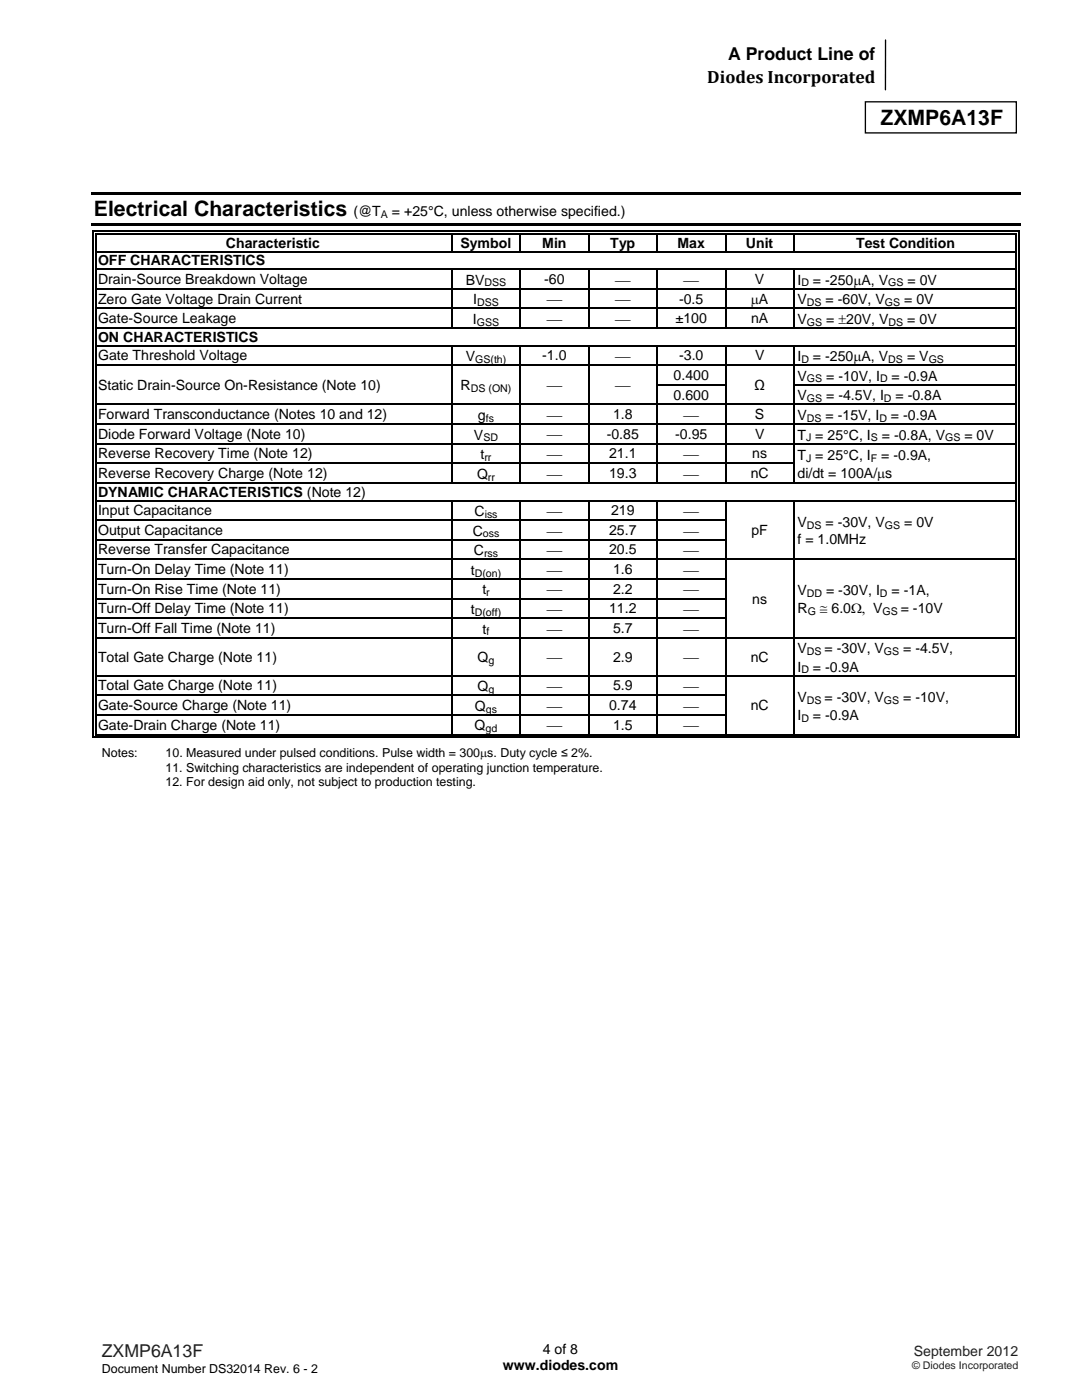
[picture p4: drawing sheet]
<svg xmlns="http://www.w3.org/2000/svg" width="216mm" height="279mm" viewBox="0 0 216 279" stroke-linecap="round" stroke-linejoin="round" font-family="sans-serif">
<defs><g id="words">
<g font-size="4.2">
<text x="175.7" y="24.9">ZXMP6A13F</text>
<text x="18.7" y="43.2">Electrical Characteristics</text>
</g>
<g font-size="3.5">
<text x="145.3" y="12">A Product Line of</text>
<text x="141.1" y="16.5">Diodes Incorporated</text>
</g>
<text font-size="3.5" fill="#231f20" x="20.3" y="270.9">ZXMP6A13F</text>
<g font-size="2.8">
<text x="70.5" y="43.2">(@T</text>
<text x="78.2" y="43.2">= +25°C, unless otherwise specified.)</text>
<text x="19.6" y="52.9">OFF CHARACTERISTICS</text>
<text x="45.1" y="49.4">Characteristic</text>
<text x="91.9" y="49.4">Symbol</text>
<text x="108.2" y="49.4">Min</text>
<text x="121.8" y="49.4">Typ</text>
<text x="135.2" y="49.4">Max</text>
<text x="148.8" y="49.4">Unit</text>
<text x="170.8" y="49.4">Test Condition</text>
<text x="19.6" y="56.7">Drain-Source Breakdown Voltage</text>
<text x="92.9" y="56.8">BV</text>
<text x="108.6" y="56.7">-60</text>
<text x="122.9" y="56.8">⎯</text>
<text x="136.5" y="56.8">⎯</text>
<text x="150.6" y="56.7">V</text>
<text x="159.1" y="56.8">I</text>
<text x="162.2" y="56.8">= -250μA, V</text>
<text x="181.1" y="56.8">= 0V</text>
<text x="19.6" y="60.6">Zero Gate Voltage Drain Current</text>
<text x="19.6" y="64.5">Gate-Source Leakage</text>
<text x="94.4" y="64.6">I</text>
<text x="94.4" y="60.7">I</text>
<text x="109.2" y="60.7">⎯</text>
<text x="109.2" y="64.6">⎯</text>
<text x="122.9" y="60.7">⎯</text>
<text x="122.9" y="64.6">⎯</text>
<text x="134.8" y="64.5">±100</text>
<text x="135.5" y="60.6">-0.5</text>
<text x="149.8" y="60.7">μA</text>
<text x="149.9" y="64.5">nA</text>
<text x="159.1" y="60.7">V</text>
<text x="159.1" y="64.6">V</text>
<text x="164.7" y="60.7">= -60V, V</text>
<text x="164.9" y="64.6">= ±20V, V</text>
<text x="180.4" y="60.7">= 0V</text>
<text x="181" y="64.6">= 0V</text>
<text x="19.6" y="68.2">ON CHARACTERISTICS</text>
<text x="19.6" y="71.9">Gate Threshold Voltage</text>
<text x="108.2" y="71.9">-1.0</text>
<text x="135.5" y="71.9">-3.0</text>
<text x="150.7" y="71.9">V</text>
<text x="19.6" y="77.8">Static Drain-Source On-Resistance (Note 10)</text>
<text x="91.9" y="77.9">R</text>
<text x="92.9" y="72.1">V</text>
<text x="109.2" y="77.9">⎯</text>
<text x="122.9" y="72">⎯</text>
<text x="122.9" y="77.9">⎯</text>
<text x="134.4" y="75.8">0.400</text>
<text x="150.5" y="77.8">Ω</text>
<text x="159.1" y="76">V</text>
<text x="159.1" y="72.1">I</text>
<text x="162.2" y="72.1">= -250μA, V</text>
<text x="164.9" y="76">= -10V, I</text>
<text x="177.9" y="76">= -0.9A</text>
<text x="181" y="72.1">= V</text>
<text x="19.6" y="83.7">Forward Transconductance (Notes 10 and 12)</text>
<text x="95.4" y="83.8">g</text>
<text x="109.2" y="83.8">⎯</text>
<text x="122.3" y="83.7">1.8</text>
<text x="134.4" y="79.8">0.600</text>
<text x="136.5" y="83.8">⎯</text>
<text x="150.6" y="83.7">S</text>
<text x="159.1" y="83.8">V</text>
<text x="159.1" y="79.9">V</text>
<text x="164.7" y="83.8">= -15V, I</text>
<text x="164.9" y="79.9">= -4.5V, I</text>
<text x="177.8" y="83.8">= -0.9A</text>
<text x="178.7" y="79.9">= -0.8A</text>
<text x="19.6" y="87.6">Diode Forward Voltage (Note 10)</text>
<text x="94.6" y="87.7">V</text>
<text x="109.2" y="87.7">⎯</text>
<text x="121.1" y="87.6">-0.85</text>
<text x="134.7" y="87.6">-0.95</text>
<text x="150.7" y="87.6">V</text>
<text x="159.1" y="87.7">T = 25°C, I</text>
<text x="176" y="87.7">= -0.8A, V</text>
<text x="192.4" y="87.7">= 0V</text>
<text x="19.6" y="91.5">Reverse Recovery Time (Note 12)</text>
<text x="19.6" y="95.4">Reverse Recovery Charge (Note 12)</text>
<text x="95.2" y="95.5">Q</text>
<text x="95.9" y="91.6">t</text>
<text x="109.2" y="91.6">⎯</text>
<text x="109.2" y="95.5">⎯</text>
<text x="121.5" y="91.5">21.1</text>
<text x="121.5" y="95.4">19.3</text>
<text x="136.5" y="91.6">⎯</text>
<text x="136.5" y="95.5">⎯</text>
<text x="149.8" y="95.4">nC</text>
<text x="150.1" y="91.5">ns</text>
<text x="159.1" y="95.4">di/dt = 100A/μs</text>
<text x="159.1" y="91.9">T = 25°C, I</text>
<text x="175.9" y="91.9">= -0.9A,</text>
<text x="19.6" y="99.1">DYNAMIC CHARACTERISTICS (Note 12)</text>
<text x="19.6" y="102.8">Input Capacitance</text>
<text x="19.6" y="106.7">Output Capacitance</text>
<text x="94.3" y="106.9">C</text>
<text x="94.7" y="103">C</text>
<text x="109.2" y="103">⎯</text>
<text x="109.2" y="106.9">⎯</text>
<text x="121.5" y="106.7">25.7</text>
<text x="121.9" y="102.8">219</text>
<text x="136.5" y="103">⎯</text>
<text x="136.5" y="106.9">⎯</text>
<text x="149.9" y="106.7">pF</text>
<text x="159.1" y="105.3">V</text>
<text x="164.7" y="105.3">= -30V, V</text>
<text x="180.4" y="105.3">= 0V</text>
<text x="19.6" y="110.7">Reverse Transfer Capacitance</text>
<text x="94.6" y="110.8">C</text>
<text x="109.2" y="110.8">⎯</text>
<text x="121.5" y="110.7">20.5</text>
<text x="136.5" y="110.8">⎯</text>
<text x="159.1" y="108.6">f = 1.0MHz</text>
<text x="19.6" y="114.6">Turn-On Delay Time (Note 11)</text>
<text x="19.6" y="118.5">Turn-On Rise Time (Note 11)</text>
<text x="93.9" y="114.7">t</text>
<text x="96.2" y="118.6">t</text>
<text x="109.2" y="114.7">⎯</text>
<text x="109.2" y="118.6">⎯</text>
<text x="122.3" y="114.6">1.6</text>
<text x="122.3" y="118.5">2.2</text>
<text x="136.5" y="114.7">⎯</text>
<text x="136.5" y="118.6">⎯</text>
<text x="159.1" y="118.8">V</text>
<text x="164.8" y="118.8">= -30V, I</text>
<text x="177.9" y="118.8">= -1A,</text>
<text x="19.6" y="122.4">Turn-Off Delay Time (Note 11)</text>
<text x="93.9" y="122.5">t</text>
<text x="109.2" y="122.5">⎯</text>
<text x="121.5" y="122.4">11.2</text>
<text x="136.5" y="122.5">⎯</text>
<text x="150.1" y="120.5">ns</text>
<text x="159.1" y="122.4">R</text>
<text x="163.6" y="122.4">≅ 6.0Ω, V</text>
<text x="179.7" y="122.4">= -10V</text>
<text x="19.6" y="126.3">Turn-Off Fall Time (Note 11)</text>
<text x="96.3" y="126.4">t</text>
<text x="109.2" y="126.4">⎯</text>
<text x="122.3" y="126.3">5.7</text>
<text x="136.5" y="126.4">⎯</text>
<text x="159.1" y="130.4">V</text>
<text x="164.5" y="130.4">= -30V, V</text>
<text x="180.2" y="130.4">= -4.5V,</text>
<text x="19.6" y="132.1">Total Gate Charge (Note 11)</text>
<text x="19.6" y="137.8">Total Gate Charge (Note 11)</text>
<text x="95.3" y="132.2">Q</text>
<text x="95.3" y="137.9">Q</text>
<text x="109.2" y="132.2">⎯</text>
<text x="109.2" y="137.9">⎯</text>
<text x="122.3" y="132.1">2.9</text>
<text x="122.3" y="137.8">5.9</text>
<text x="136.5" y="132.2">⎯</text>
<text x="136.5" y="137.9">⎯</text>
<text x="149.8" y="132.1">nC</text>
<text x="159.1" y="134">I</text>
<text x="162.2" y="134">= -0.9A</text>
<text x="19.6" y="141.7">Gate-Source Charge (Note 11)</text>
<text x="94.8" y="141.9">Q</text>
<text x="109.2" y="141.8">⎯</text>
<text x="121.5" y="141.7">0.74</text>
<text x="136.5" y="141.8">⎯</text>
<text x="149.8" y="141.7">nC</text>
<text x="159.1" y="143.7">I</text>
<text x="159.1" y="140">V</text>
<text x="162.2" y="143.7">= -0.9A</text>
<text x="164.5" y="140">= -30V, V</text>
<text x="180.2" y="140">= -10V,</text>
<text x="19.6" y="145.6">Gate-Drain Charge (Note 11)</text>
<text x="94.7" y="145.8">Q</text>
<text x="109.2" y="145.8">⎯</text>
<text x="122.3" y="145.6">1.5</text>
<text x="136.5" y="145.8">⎯</text>
<text x="100.3" y="273.5">www.diodes.com</text>
<text x="108.3" y="270.2">4 of 8</text>
</g>
<text font-size="2.8" fill="#231f20" x="182.3" y="270.6">September 2012</text>
<g font-size="2.5">
<text x="20.3" y="151.2">Notes:</text>
<text x="33" y="154">11. Switching characteristics are independent of operating junction temperature.</text>
<text x="33" y="151.2">10. Measured under pulsed conditions. Pulse width = 300μs. Duty cycle ≤ 2%.</text>
<text x="33" y="156.8">12. For design aid only, not subject to production testing.</text>
<text x="20.3" y="274">Document Number DS32014 Rev. 6 - 2</text>
</g>
<g font-size="2.1">
<text x="76" y="43.5">A</text>
<text x="96.7" y="57.2">DSS</text>
<text x="159.9" y="57.2">D</text>
<text x="177.2" y="57.2">GS</text>
<text x="95.1" y="65">GSS</text>
<text x="95.2" y="61.1">DSS</text>
<text x="161" y="61.1">DS</text>
<text x="161" y="65">GS</text>
<text x="176.6" y="61.1">GS</text>
<text x="177.3" y="65">DS</text>
<text x="94.8" y="72.4">GS(th)</text>
<text x="159.9" y="72.4">D</text>
<text x="161" y="76.3">GS</text>
<text x="175.6" y="76.3">D</text>
<text x="177.2" y="72.4">DS</text>
<text x="185.3" y="72.4">GS</text>
<text x="93.9" y="78.3">DS (ON)</text>
<text x="161" y="80.2">GS</text>
<text x="176.4" y="80.2">D</text>
<text x="96.5" y="88.1">SD</text>
<text x="96.9" y="84.2">fs</text>
<text x="160.8" y="88.1">J</text>
<text x="161" y="84.2">DS</text>
<text x="173.8" y="88.1">S</text>
<text x="175.5" y="84.2">D</text>
<text x="188.6" y="88.1">GS</text>
<text x="96.7" y="92">rr</text>
<text x="97.4" y="95.9">rr</text>
<text x="160.8" y="92.2">J</text>
<text x="173.8" y="92.2">F</text>
<text x="96.4" y="107.3">oss</text>
<text x="96.7" y="103.3">iss</text>
<text x="161" y="105.6">DS</text>
<text x="176.6" y="105.6">GS</text>
<text x="96.6" y="111.1">rss</text>
<text x="94.7" y="115.1">D(on)</text>
<text x="97" y="119">r</text>
<text x="161" y="119.1">DD</text>
<text x="175.6" y="119.1">D</text>
<text x="94.7" y="122.9">D(off)</text>
<text x="161.2" y="122.8">G</text>
<text x="176.1" y="122.8">GS</text>
<text x="97.1" y="126.8">f</text>
<text x="161" y="130.7">DS</text>
<text x="176.4" y="130.7">GS</text>
<text x="97.5" y="132.6">g</text>
<text x="159.9" y="134.4">D</text>
<text x="96.9" y="142.2">gs</text>
<text x="97.5" y="138.3">g</text>
<text x="161" y="140.4">DS</text>
<text x="176.4" y="140.4">GS</text>
<text x="96.9" y="146.1">gd</text>
<text x="159.9" y="144">D</text>
</g>
<text font-size="2.1" fill="#231f20" x="182" y="273.2">© Diodes Incorporated</text>
</g></defs>
<path d="M176.7 8v9.9" fill="none" stroke="#000" stroke-width=".26"/>
<path d="M172.7 20.3h30.1v6.2h-30.1z" fill="#fff"/>
<path d="M172.7 20.3h30.1v6.2h-30.1z" fill="none" stroke="#000" stroke-width=".26"/>
<g fill="#000">
<path d="M18.2 38.4h185.5v.5h-185.5zM18.2 44.4h185.5v.6h-185.5zM18.5 46h.2v.8h-.2zM18.5 46h.7v.3h-.7zM18.5 50.1h.2v.3h-.2zM18.5 53.6h.2v.3h-.2zM18.5 57.5h.2v.3h-.2zM19 46.5h.2v.3h-.2zM19 50.1h.2v.3h-.2zM19 53.6h.2v.3h-.2zM19 57.5h.2v.3h-.2zM90 46.8h.3z"/>
<path d="M90 46h.8v.3h-.8zM90 46.5h.8v.3h-.8zM90 53.6h.3v.3h-.3zM90 57.5h.3v.3h-.3zM103.7 46.8h.2zM103.7 46h.8v.3h-.8zM103.7 46.5h.8v.3h-.8zM103.7 53.6h.2v.3h-.2zM103.7 57.5h.2v.3h-.2zM117.3 46.8h.3zM117.3 46h.8v.3h-.8zM117.3 46.5h.8v.3h-.8z"/>
<path d="M117.3 53.6h.3v.3h-.3zM117.3 57.5h.3v.3h-.3zM131 46.8h.3zM131 46h.8v.3h-.8zM131 46.5h.8v.3h-.8zM131 53.6h.3v.3h-.3zM131 57.5h.3v.3h-.3zM144.7 46.8h.2zM144.7 46h.7v.3h-.7zM144.7 46.5h.7v.3h-.7zM144.7 53.6h.2v.3h-.2zM144.7 57.5h.2v.3h-.2z"/>
<path d="M158.3 46.8h.3zM158.3 46h.8v.3h-.8zM158.3 46.5h.8v.3h-.8zM158.3 53.6h.3v.3h-.3zM158.3 57.5h.3v.3h-.3zM202.6 46h.8v.3h-.8zM202.6 46.5h.3v.3h-.3zM202.6 50.1h.3v.3h-.3zM202.6 53.6h.3v.3h-.3zM202.6 57.5h.3v.3h-.3zM203.1 46h.3v.8h-.3zM203.1 50.1h.3v.3h-.3z"/>
<path d="M203.1 53.6h.3v.3h-.3zM203.1 57.5h.3v.3h-.3zM18.5 61.4h.2v.3h-.2zM18.5 65.3h.2v.3h-.2zM18.5 68.8h.2v.3h-.2zM18.5 72.7h.2v.3h-.2zM18.5 76.7h.2v.2h-.2zM19 61.4h.2v.3h-.2zM19 65.3h.2v.3h-.2zM19 68.8h.2v.3h-.2zM19 72.7h.2v.3h-.2zM19 76.7h.2v.2h-.2z"/>
<path d="M90 61.4h.3v.3h-.3zM90 68.8h.3v.3h-.3zM90 72.7h.3v.3h-.3zM90 76.7h.3v.2h-.3zM103.7 61.4h.2v.3h-.2zM103.7 68.8h.2v.3h-.2zM103.7 72.7h.2v.3h-.2zM103.7 76.7h.2v.2h-.2zM117.3 61.4h.3v.3h-.3zM117.3 68.8h.3v.3h-.3zM117.3 72.7h.3v.3h-.3zM117.3 76.7h.3v.2h-.3z"/>
<path d="M131 61.4h.3v.3h-.3zM131 68.8h.3v.3h-.3zM131 72.7h.3v.3h-.3zM131 76.7h.3v.2h-.3zM144.7 61.4h.2v.3h-.2zM144.7 68.8h.2v.3h-.2zM144.7 72.7h.2v.3h-.2zM144.7 76.7h.2v.2h-.2zM158.3 61.4h.3v.3h-.3zM158.3 68.8h.3v.3h-.3zM158.3 72.7h.3v.3h-.3zM158.3 76.7h.3v.2h-.3z"/>
<path d="M202.6 61.4h.3v.3h-.3zM202.6 65.3h.3v.3h-.3zM202.6 68.8h.3v.3h-.3zM202.6 72.7h.3v.3h-.3zM202.6 76.7h.3v.2h-.3zM203.1 61.4h.3v.3h-.3zM203.1 65.3h.3v.3h-.3zM203.1 68.8h.3v.3h-.3zM203.1 72.7h.3v.3h-.3zM203.1 76.7h.3v.2h-.3zM18.5 80.6h.2v.3h-.2zM18.5 84.5h.2v.3h-.2z"/>
<path d="M18.5 88.4h.2v.3h-.2zM18.5 92.3h.2v.3h-.2zM18.5 96.2h.2v.3h-.2zM19 80.6h.2v.3h-.2zM19 84.5h.2v.3h-.2zM19 88.4h.2v.3h-.2zM19 92.3h.2v.3h-.2zM19 96.2h.2v.3h-.2zM90 80.6h.3v.3h-.3zM90 84.5h.3v.3h-.3zM90 88.4h.3v.3h-.3zM90 92.3h.3v.3h-.3z"/>
<path d="M103.7 80.6h.2v.3h-.2zM103.7 84.5h.2v.3h-.2zM103.7 88.4h.2v.3h-.2zM103.7 92.3h.2v.3h-.2zM117.3 80.6h.3v.3h-.3zM117.3 84.5h.3v.3h-.3zM117.3 88.4h.3v.3h-.3zM117.3 92.3h.3v.3h-.3zM131 80.6h.3v.3h-.3zM131 84.5h.3v.3h-.3zM131 88.4h.3v.3h-.3zM131 92.3h.3v.3h-.3z"/>
<path d="M144.7 80.6h.2v.3h-.2zM144.7 84.5h.2v.3h-.2zM144.7 88.4h.2v.3h-.2zM144.7 92.3h.2v.3h-.2zM158.3 80.6h.3v.3h-.3zM158.3 84.5h.3v.3h-.3zM158.3 88.4h.3v.3h-.3zM158.3 92.3h.3v.3h-.3zM202.6 80.6h.3v.3h-.3zM202.6 84.5h.3v.3h-.3zM202.6 88.4h.3v.3h-.3zM202.6 92.3h.3v.3h-.3z"/>
<path d="M202.6 96.2h.3v.3h-.3zM203.1 80.6h.3v.3h-.3zM203.1 84.5h.3v.3h-.3zM203.1 88.4h.3v.3h-.3zM203.1 92.3h.3v.3h-.3zM203.1 96.2h.3v.3h-.3zM18.5 99.8h.2v.2h-.2zM18.5 103.7h.2v.2h-.2zM18.5 107.6h.2v.3h-.2zM18.5 111.5h.2v.3h-.2zM18.5 115.4h.2v.3h-.2zM18.5 119.3h.2v.3h-.2z"/>
<path d="M19 99.8h.2v.2h-.2zM19 103.7h.2v.2h-.2zM19 107.6h.2v.3h-.2zM19 111.5h.2v.3h-.2zM19 115.4h.2v.3h-.2zM19 119.3h.2v.3h-.2zM90 99.8h.3v.2h-.3zM90 103.7h.3v.2h-.3zM90 107.6h.3v.3h-.3zM90 111.5h.3v.3h-.3zM90 115.4h.3v.3h-.3zM90 119.3h.3v.3h-.3z"/>
<path d="M103.7 99.8h.2v.2h-.2zM103.7 103.7h.2v.2h-.2zM103.7 107.6h.2v.3h-.2zM103.7 111.5h.2v.3h-.2zM103.7 115.4h.2v.3h-.2zM103.7 119.3h.2v.3h-.2zM117.3 99.8h.3v.2h-.3zM117.3 103.7h.3v.2h-.3zM117.3 107.6h.3v.3h-.3zM117.3 111.5h.3v.3h-.3zM117.3 115.4h.3v.3h-.3zM117.3 119.3h.3v.3h-.3z"/>
<path d="M131 99.8h.3v.2h-.3zM131 103.7h.3v.2h-.3zM131 107.6h.3v.3h-.3zM131 111.5h.3v.3h-.3zM131 115.4h.3v.3h-.3zM131 119.3h.3v.3h-.3zM144.7 99.8h.2v.2h-.2zM144.7 103.7h.2v.2h-.2zM144.7 107.6h.2v.3h-.2zM144.7 111.5h.2v.3h-.2zM144.7 115.4h.2v.3h-.2zM144.7 119.3h.2v.3h-.2z"/>
<path d="M158.3 99.8h.3v.2h-.3zM158.3 103.7h.3v.2h-.3zM158.3 107.6h.3v.3h-.3zM158.3 111.5h.3v.3h-.3zM158.3 115.4h.3v.3h-.3zM158.3 119.3h.3v.3h-.3zM202.6 99.8h.3v.2h-.3zM202.6 103.7h.3v.2h-.3zM202.6 107.6h.3v.3h-.3zM202.6 111.5h.3v.3h-.3zM202.6 115.4h.3v.3h-.3zM202.6 119.3h.3v.3h-.3z"/>
<path d="M203.1 99.8h.3v.2h-.3zM203.1 103.7h.3v.2h-.3zM203.1 107.6h.3v.3h-.3zM203.1 111.5h.3v.3h-.3zM203.1 115.4h.3v.3h-.3zM203.1 119.3h.3v.3h-.3zM18.5 123.3h.2v.2h-.2zM18.5 127.2h.2v.2h-.2zM18.5 134.7h.2v.3h-.2zM18.5 138.6h.2v.3h-.2zM19 123.3h.2v.2h-.2zM19 127.2h.2v.2h-.2z"/>
<path d="M19 134.7h.2v.3h-.2zM19 138.6h.2v.3h-.2zM90 123.3h.3v.2h-.3zM90 127.2h.3v.2h-.3zM90 134.7h.3v.3h-.3zM90 138.6h.3v.3h-.3zM103.7 123.3h.2v.2h-.2zM103.7 127.2h.2v.2h-.2zM103.7 134.7h.2v.3h-.2zM103.7 138.6h.2v.3h-.2zM117.3 123.3h.3v.2h-.3zM117.3 127.2h.3v.2h-.3z"/>
<path d="M117.3 134.7h.3v.3h-.3zM117.3 138.6h.3v.3h-.3zM131 123.3h.3v.2h-.3zM131 127.2h.3v.2h-.3zM131 134.7h.3v.3h-.3zM131 138.6h.3v.3h-.3zM144.7 123.3h.2v.2h-.2zM144.7 127.2h.2v.2h-.2zM144.7 134.7h.2v.3h-.2zM144.7 138.6h.2v.3h-.2zM158.3 123.3h.3v.2h-.3zM158.3 127.2h.3v.2h-.3z"/>
<path d="M158.3 134.7h.3v.3h-.3zM158.3 138.6h.3v.3h-.3zM202.6 123.3h.3v.2h-.3zM202.6 127.2h.3v.2h-.3zM202.6 134.7h.3v.3h-.3zM202.6 138.6h.3v.3h-.3zM203.1 123.3h.3v.2h-.3zM203.1 127.2h.3v.2h-.3zM203.1 134.7h.3v.3h-.3zM203.1 138.6h.3v.3h-.3zM18.5 142.6h.2v.2h-.2zM18.5 147h.7v.3h-.7z"/>
<path d="M19 142.6h.2v.2h-.2zM19 146.5h.2v.3h-.2zM90 142.6h.3v.2h-.3zM90 146.5h.8v.3h-.8zM103.7 142.6h.2v.2h-.2zM103.7 146.5h.8v.3h-.8zM117.3 142.6h.3v.2h-.3zM117.3 146.5h.8v.3h-.8zM131 142.6h.3v.2h-.3zM131 146.5h.8v.3h-.8zM144.7 142.6h.2v.2h-.2zM144.7 146.5h.7v.3h-.7z"/>
<path d="M158.3 142.6h.3v.2h-.3zM158.3 146.5h.8v.3h-.8zM202.6 142.6h.3v.2h-.3zM202.6 147h.8v.3h-.8zM202.6 146.5h.3v.3h-.3zM203.1 142.6h.3v.2h-.3zM203.1 146.5h.3v.8h-.3z"/>
</g>
<g fill="none" stroke="#000" stroke-width=".25">
<path d="M18.6 46.8v3.3M18.6 50.4v3.2M18.6 53.9v3.6M18.6 57.8v3.6M19.1 46.8v3.3M19.1 50.4v3.2M19.1 53.9v3.6M19.1 57.8v3.6M19.2 46.2h70.8M19.2 46.7h70.8M19.2 50.2h183.4M19.2 53.7h70.8"/>
<path d="M19.2 57.6h70.8M90.2 46.8v3.3M90.2 53.9v3.6M90.2 57.8v3.6M90.3 53.7h13.4M90.3 57.6h13.4M90.8 46.2h12.9M90.8 46.7h12.9M103.8 46.8v3.3M103.8 53.9v3.6M103.8 57.8v3.6M103.9 53.7h13.4"/>
<path d="M103.9 57.6h13.4M104.5 46.2h12.8M104.5 46.7h12.8M117.5 46.8v3.3M117.5 53.9v3.6M117.5 57.8v3.6M117.6 53.7h13.4M117.6 57.6h13.4M118.1 46.2h12.9M118.1 46.7h12.9M131.1 46.8v3.3M131.1 53.9v3.6"/>
<path d="M131.1 57.8v3.6M131.3 53.7h13.4M131.3 57.6h13.4M131.8 46.2h12.9M131.8 46.7h12.9M144.8 46.8v3.3M144.8 53.9v3.6M144.8 57.8v3.6M144.9 53.7h13.4M144.9 57.6h13.4M145.4 46.2h12.9M145.4 46.7h12.9"/>
<path d="M158.4 46.8v3.3M158.4 53.9v3.6M158.4 57.8v3.6M158.6 53.7h44M158.6 57.6h44M159.1 46.2h43.5M159.1 46.7h43.5M202.8 46.8v3.3M202.8 50.4v3.2M202.8 53.9v3.6M202.8 57.8v3.6M203.3 46.8v3.3"/>
<path d="M203.3 50.4v3.2M203.3 53.9v3.6M203.3 57.8v3.6M18.6 61.7v3.6M18.6 65.6v3.2M18.6 69.1v3.6M18.6 73v3.7M18.6 76.9v3.7M19.1 61.7v3.6M19.1 65.6v3.2M19.1 69.1v3.6M19.1 73v3.7"/>
<path d="M19.1 76.9v3.7M19.2 61.6h70.8M19.2 65.4h183.4M19.2 69h70.8M19.2 72.9h70.8M90.2 61.7v3.6M90.2 69.1v3.6M90.2 73v3.7M90.2 76.9v3.7M90.3 61.6h13.4M90.3 69h13.4M90.3 72.9h13.4"/>
<path d="M103.8 61.7v3.6M103.8 69.1v3.6M103.8 73v3.7M103.8 76.9v3.7M103.9 61.6h13.4M103.9 69h13.4M103.9 72.9h13.4M117.5 61.7v3.6M117.5 69.1v3.6M117.5 73v3.7M117.5 76.9v3.7M117.6 61.6h13.4"/>
<path d="M117.6 69h13.4M117.6 72.9h13.4M131.1 61.7v3.6M131.1 69.1v3.6M131.1 73v3.7M131.1 76.9v3.7M131.3 61.6h13.4M131.3 69h13.4M131.3 72.9h13.4M131.3 76.8h13.4M144.8 61.7v3.6M144.8 69.1v3.6"/>
<path d="M144.8 73v3.7M144.8 76.9v3.7M144.9 61.6h13.4M144.9 69h13.4M144.9 72.9h13.4M158.4 61.7v3.6M158.4 69.1v3.6M158.4 73v3.7M158.4 76.9v3.7M158.6 61.6h44M158.6 69h44M158.6 72.9h44"/>
<path d="M158.6 76.8h44M202.8 61.7v3.6M202.8 65.6v3.2M202.8 69.1v3.6M202.8 73v3.7M202.8 76.9v3.7M203.3 61.7v3.6M203.3 65.6v3.2M203.3 69.1v3.6M203.3 73v3.7M203.3 76.9v3.7M18.6 80.9v3.6"/>
<path d="M18.6 84.8v3.6M18.6 88.7v3.6M18.6 92.6v3.6M18.6 96.5v3.3M19.1 80.9v3.6M19.1 84.8v3.6M19.1 88.7v3.6M19.1 92.6v3.6M19.1 96.5v3.3M19.2 80.7h70.8M19.2 84.6h70.8M19.2 88.5h70.8"/>
<path d="M19.2 92.5h70.8M19.2 96.4h183.4M19.2 99.9h70.8M90.2 80.9v3.6M90.2 84.8v3.6M90.2 88.7v3.6M90.2 92.6v3.6M90.3 80.7h13.4M90.3 84.6h13.4M90.3 88.5h13.4M90.3 92.5h13.4M90.3 99.9h13.4"/>
<path d="M103.8 80.9v3.6M103.8 84.8v3.6M103.8 88.7v3.6M103.8 92.6v3.6M103.9 80.7h13.4M103.9 84.6h13.4M103.9 88.5h13.4M103.9 92.5h13.4M103.9 99.9h13.4M117.5 80.9v3.6M117.5 84.8v3.6M117.5 88.7v3.6"/>
<path d="M117.5 92.6v3.6M117.6 80.7h13.4M117.6 84.6h13.4M117.6 88.5h13.4M117.6 92.5h13.4M117.6 99.9h13.4M131.1 80.9v3.6M131.1 84.8v3.6M131.1 88.7v3.6M131.1 92.6v3.6M131.3 80.7h13.4M131.3 84.6h13.4"/>
<path d="M131.3 88.5h13.4M131.3 92.5h13.4M131.3 99.9h13.4M144.8 80.9v3.6M144.8 84.8v3.6M144.8 88.7v3.6M144.8 92.6v3.6M144.9 80.7h13.4M144.9 84.6h13.4M144.9 88.5h13.4M144.9 92.5h13.4M144.9 99.9h13.4"/>
<path d="M158.4 80.9v3.6M158.4 84.8v3.6M158.4 88.7v3.6M158.4 92.6v3.6M158.6 80.7h44M158.6 84.6h44M158.6 88.5h44M158.6 99.9h44M202.8 80.9v3.6M202.8 84.8v3.6M202.8 88.7v3.6M202.8 92.6v3.6"/>
<path d="M202.8 96.5v3.3M203.3 80.9v3.6M203.3 84.8v3.6M203.3 88.7v3.6M203.3 92.6v3.6M203.3 96.5v3.3M18.6 100v3.7M18.6 103.9v3.7M18.6 107.9v3.6M18.6 111.8v3.6M18.6 115.7v3.6M18.6 119.6v3.7"/>
<path d="M19.1 100v3.7M19.1 103.9v3.7M19.1 107.9v3.6M19.1 111.8v3.6M19.1 115.7v3.6M19.1 119.6v3.7M19.2 103.8h70.8M19.2 107.7h70.8M19.2 111.6h70.8M19.2 115.5h70.8M19.2 119.5h70.8M90.2 100v3.7"/>
<path d="M90.2 103.9v3.7M90.2 107.9v3.6M90.2 111.8v3.6M90.2 115.7v3.6M90.2 119.6v3.7M90.3 103.8h13.4M90.3 107.7h13.4M90.3 111.6h13.4M90.3 115.5h13.4M90.3 119.5h13.4M103.8 100v3.7M103.8 103.9v3.7"/>
<path d="M103.8 107.9v3.6M103.8 111.8v3.6M103.8 115.7v3.6M103.8 119.6v3.7M103.9 103.8h13.4M103.9 107.7h13.4M103.9 111.6h13.4M103.9 115.5h13.4M103.9 119.5h13.4M117.5 100v3.7M117.5 103.9v3.7M117.5 107.9v3.6"/>
<path d="M117.5 111.8v3.6M117.5 115.7v3.6M117.5 119.6v3.7M117.6 103.8h13.4M117.6 107.7h13.4M117.6 111.6h13.4M117.6 115.5h13.4M117.6 119.5h13.4M131.1 100v3.7M131.1 103.9v3.7M131.1 107.9v3.6M131.1 111.8v3.6"/>
<path d="M131.1 115.7v3.6M131.1 119.6v3.7M131.3 103.8h13.4M131.3 107.7h13.4M131.3 111.6h13.4M131.3 115.5h13.4M131.3 119.5h13.4M144.8 100v3.7M144.8 103.9v3.7M144.8 107.9v3.6M144.8 111.8v3.6M144.8 115.7v3.6"/>
<path d="M144.8 119.6v3.7M144.9 111.6h13.4M158.4 100v3.7M158.4 103.9v3.7M158.4 107.9v3.6M158.4 111.8v3.6M158.4 115.7v3.6M158.4 119.6v3.7M158.6 111.6h44M202.8 100v3.7M202.8 103.9v3.7M202.8 107.9v3.6"/>
<path d="M202.8 111.8v3.6M202.8 115.7v3.6M202.8 119.6v3.7M203.3 100v3.7M203.3 103.9v3.7M203.3 107.9v3.6M203.3 111.8v3.6M203.3 115.7v3.6M203.3 119.6v3.7M18.6 123.5v3.7M18.6 127.4v7.3M18.6 135v3.6"/>
<path d="M18.6 138.9v3.7M19.1 123.5v3.7M19.1 127.4v7.3M19.1 135v3.6M19.1 138.9v3.7M19.2 123.4h70.8M19.2 127.3h70.8M19.2 134.9h70.8M19.2 138.8h70.8M90.2 123.5v3.7M90.2 127.4v7.3M90.2 135v3.6"/>
<path d="M90.2 138.9v3.7M90.3 123.4h13.4M90.3 127.3h13.4M90.3 134.9h13.4M90.3 138.8h13.4M103.8 123.5v3.7M103.8 127.4v7.3M103.8 135v3.6M103.8 138.9v3.7M103.9 123.4h13.4M103.9 127.3h13.4M103.9 134.9h13.4"/>
<path d="M103.9 138.8h13.4M117.5 123.5v3.7M117.5 127.4v7.3M117.5 135v3.6M117.5 138.9v3.7M117.6 123.4h13.4M117.6 127.3h13.4M117.6 134.9h13.4M117.6 138.8h13.4M131.1 123.5v3.7M131.1 127.4v7.3M131.1 135v3.6"/>
<path d="M131.1 138.9v3.7M131.3 123.4h13.4M131.3 127.3h13.4M131.3 134.9h13.4M131.3 138.8h13.4M144.8 123.5v3.7M144.8 127.4v7.3M144.8 135v3.6M144.8 138.9v3.7M144.9 127.3h13.4M144.9 134.9h13.4M158.4 123.5v3.7"/>
<path d="M158.4 127.4v7.3M158.4 135v3.6M158.4 138.9v3.7M158.6 127.3h44M158.6 134.9h44M202.8 123.5v3.7M202.8 127.4v7.3M202.8 135v3.6M202.8 138.9v3.7M203.3 123.5v3.7M203.3 127.4v7.3M203.3 135v3.6"/>
<path d="M203.3 138.9v3.7M18.6 142.8v4.5M19.1 142.8v3.7M19.2 142.7h70.8M19.2 147.2h183.4M19.2 146.6h70.8M90.2 142.8v3.7M90.3 142.7h13.4M90.8 146.6h12.9M103.8 142.8v3.7M103.9 142.7h13.4M104.5 146.6h12.8"/>
<path d="M117.5 142.8v3.7M117.6 142.7h13.4M118.1 146.6h12.9M131.1 142.8v3.7M131.3 142.7h13.4M131.8 146.6h12.9M144.8 142.8v3.7M145.4 146.6h12.9M158.4 142.8v3.7M159.1 146.6h43.5M202.8 142.8v3.7M203.3 142.8v3.7"/>
</g>
<use href="#words"/>
</svg>
